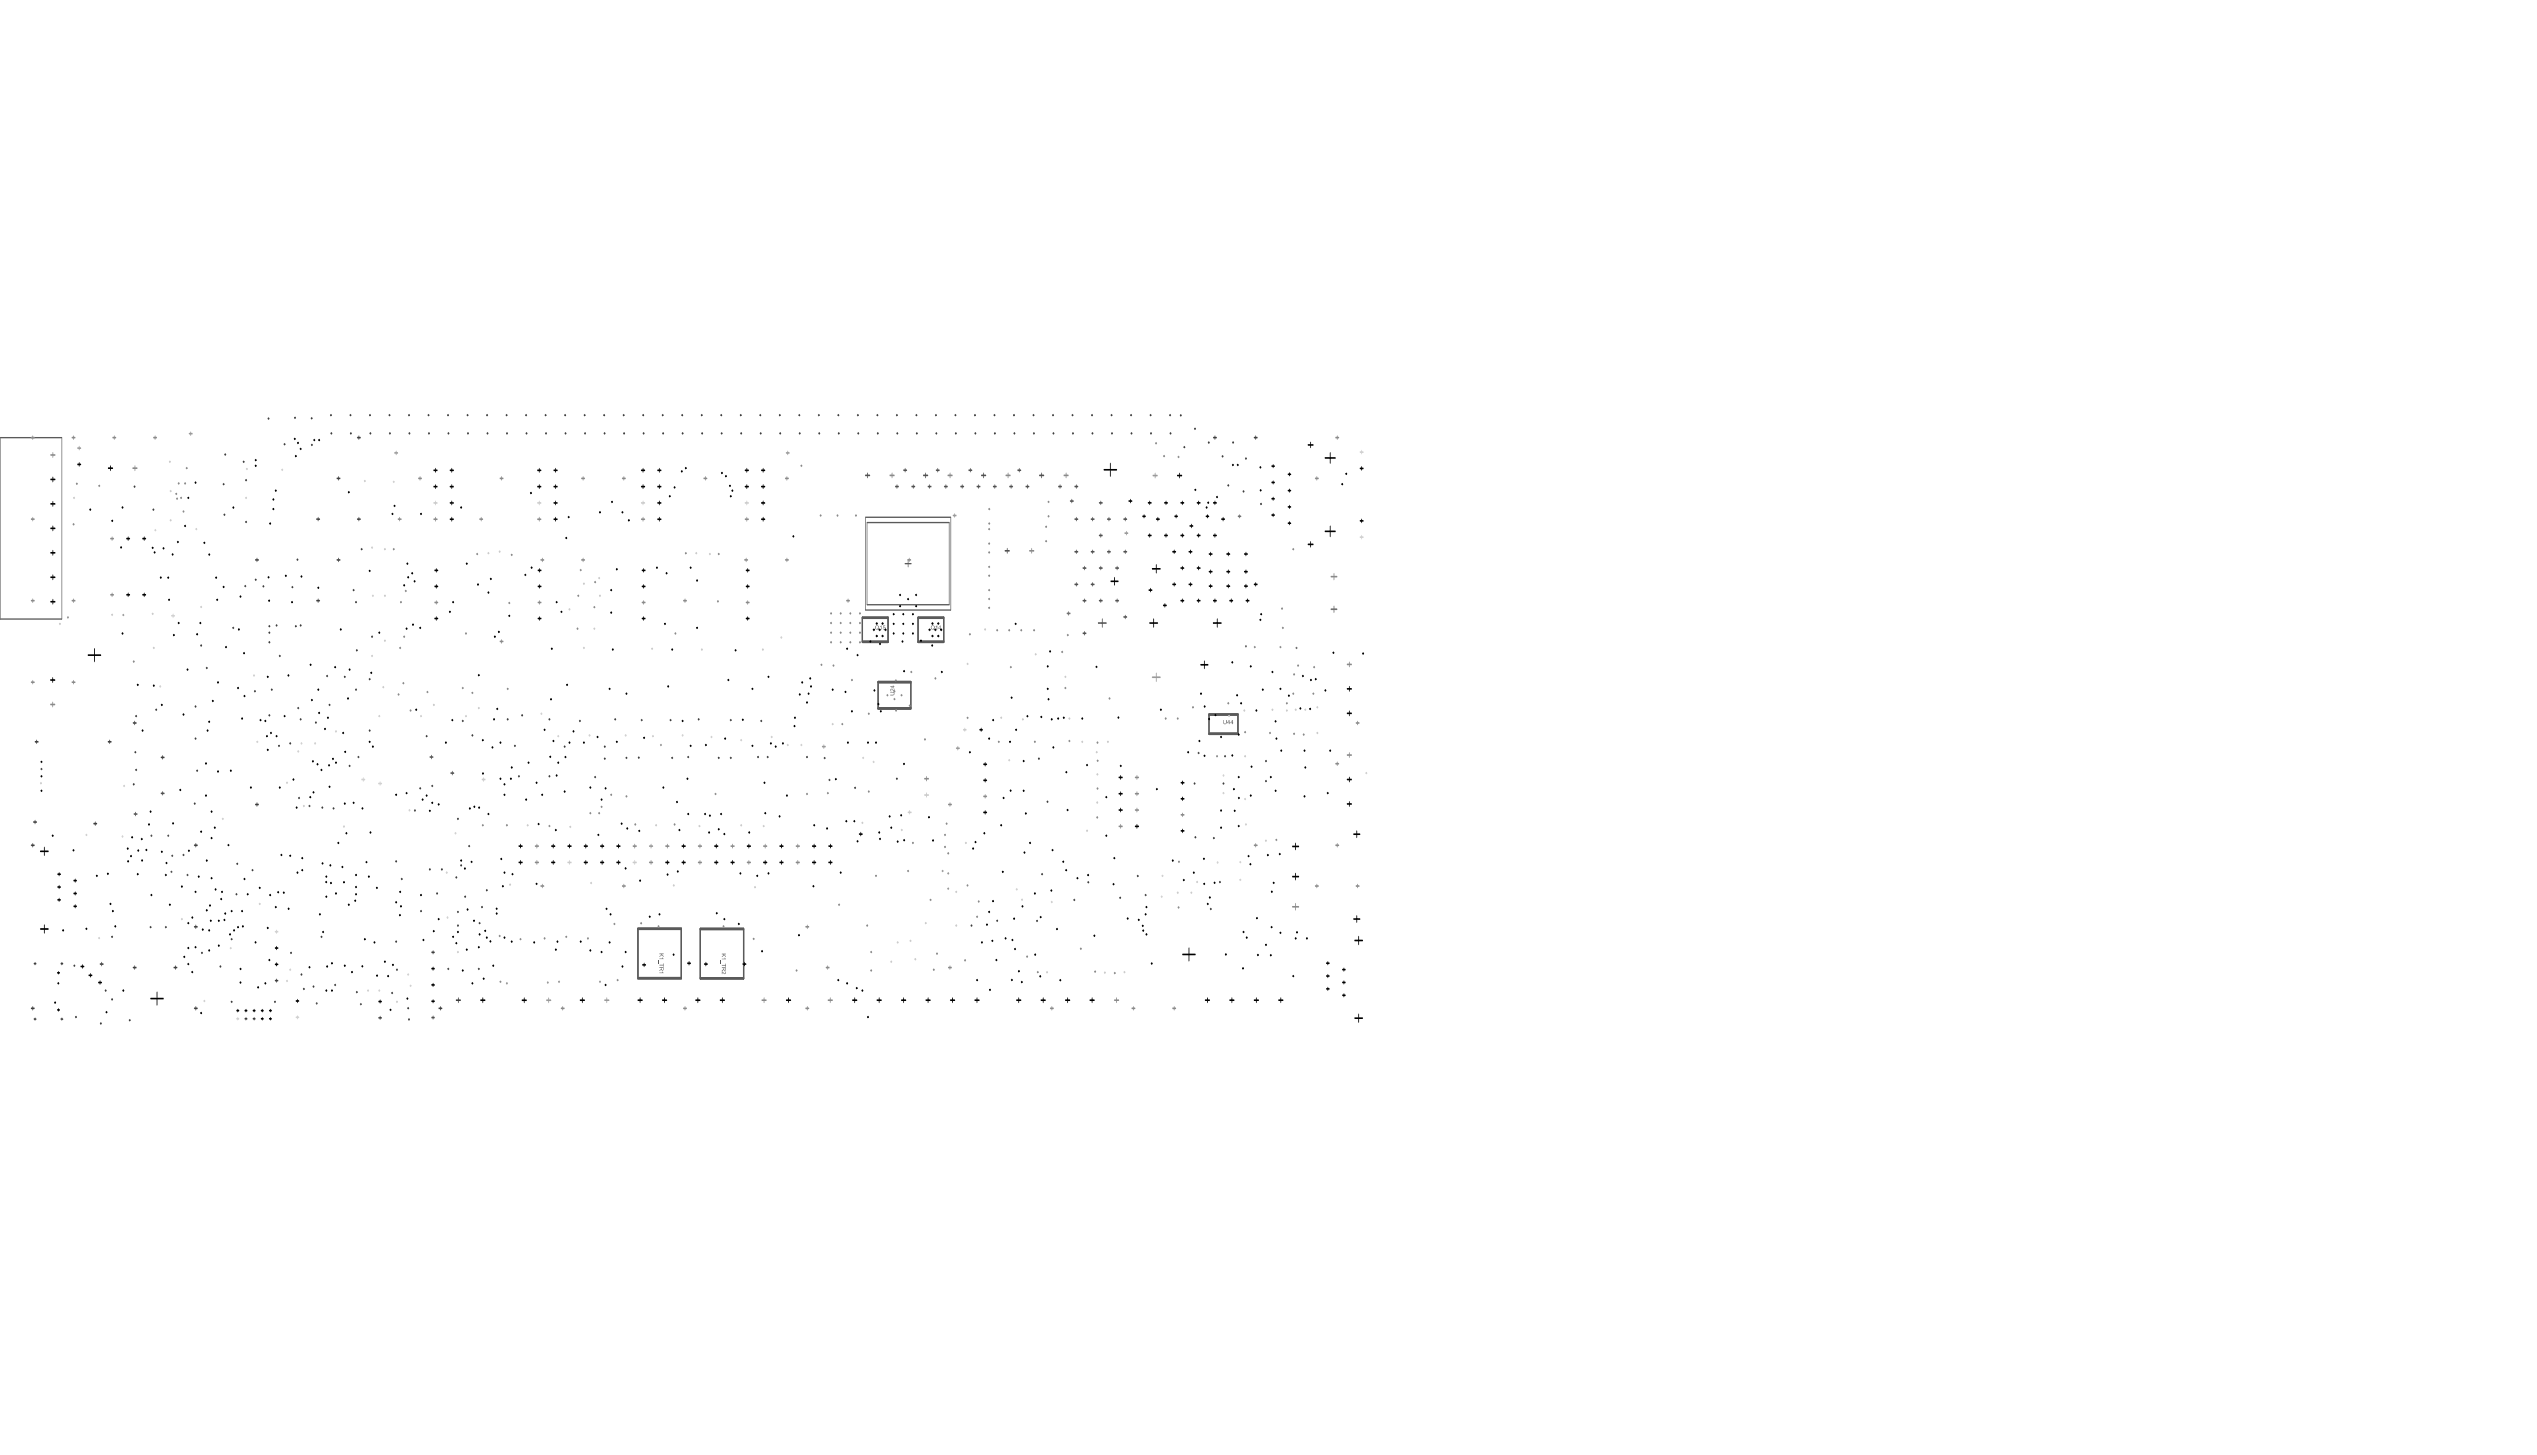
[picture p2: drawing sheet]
<svg xmlns="http://www.w3.org/2000/svg" width="1316mm" height="755mm" viewBox="0 0 1316 755" stroke-linecap="round" stroke-linejoin="round" font-family="sans-serif">
<path d="M0 227h32v94h-32zM449 268h44v48h-44zM450 271h42v43h-42zM469 292h4M471 291v3" fill="none" stroke="#5a5a5a" stroke-width=".52"/>
<path d="M447 320h14v13h-14zM476 320h14v13h-14zM456 354h17v13h-17zM627 371h15v10h-15zM331 482h22v25h-22zM363 482h23v25h-23z" fill="none" stroke="#5a5a5a" stroke-width=".94"/>
<g fill="#5a5a5a">
<path d="M457 325v-1v2v-1z"/>
<path d="M458 324h1l-1 1 1 1h-1h1v-1h-1z"/>
<path d="M485 325l1-1v2v-1z"/>
<path d="M375 495h2h-1l1 1-1-1-1 1 1-1z"/>
<path d="M375 497h1h1z"/>
<path d="M374 498v2z"/>
<path d="M375 500h1h1v1h-1z"/>
<path d="M375 504l1 1v-1l1 1h-1l-1-1v1z"/>
<path d="M462 359h2v1l-2 1 2-1v-1z"/>
<path d="M462 357h1l1 1v-1v2l-2-2v1v1v-1z"/>
<path d="M635 373v2h1v-2v2h-1z"/>
<path d="M342 495h2h-1l1 1-1-1-1 1 1-1z"/>
<path d="M342 497h2z"/>
<path d="M342 498v2z"/>
<path d="M342 500h2v1z"/>
<path d="M342 504h2v1z"/>
<path d="M454 325a1 1 0 0 0 2 0 1 1 0 0 0-2 0zM454 325h2v2l-2-1z"/>
<path d="M483 325a1 1 0 0 0 2 0 1 1 0 0 0-2 0zM483 325h2v2l-2-1z"/>
<path d="M488 325l-1 1h1zM488 324v2h-1z"/>
<path d="M376 502v1v-1zM375 502h2v1h-1h-1v1v-1z"/>
<path d="M462 356l1 1v-1zM462 356l1-1 1 1-1 1z"/>
<path d="M638 374l-1 1h1zM638 373v3l-1-1z"/>
<path d="M639 374v1zM639 373l1 3-2-1z"/>
<path d="M343 502v1h1v-1zM342 502h2v1h-1l-1 1 1-2z"/>
</g>
<g fill="none" stroke="#000" stroke-width=".6">
<path d="M132 239h1M133 238v1M153 228h.1M153 227v1M153 237h1M153 236v1M154 230h1M155 229v1M156 233h.1M156 232v1M163 228h.1M163 228v1"/>
<path d="M165 228h1M166 228v1M679 231h2M680 229v3M687 238h6M690 235v5M26 249h3M27 247v3M40 241h2M41 240v2M56 243h2M57 242v2"/>
<path d="M97 258h1M98 258v1M101 250h1M101 250v1M132 242h1M133 241v1M141 259h1M142 259h.1M143 254h.1M143 254v1M181 255h.1M181 255v1"/>
<path d="M225 252h2M225 244h2M226 243v2M226 251v2M233 252h2M233 244h2M234 243v2M234 251v2M234 260v2M275 256h1M275 255v1M279 252h2"/>
<path d="M279 244h2M280 243v2M280 251v2M287 252h2M287 244h2M288 243v2M288 251v2M288 260v2M318 260v1M333 252h2M333 244h2M334 243v2"/>
<path d="M334 251v2M341 252h2M341 244h2M342 243v2M342 251v2M342 260v2M347 257h1M347 257v1M350 253h.1M350 252v1M353 244h1M354 244v1"/>
<path d="M355 243h1M356 242v1M374 245h1M375 245v1M376 247h1M377 247h.1M378 252h1M379 252h.1M379 257h.1M379 257v1M380 254h.1M380 254v1"/>
<path d="M387 252h1M387 244h1M387 243v2M387 251v2M395 252h2M395 244h2M396 243v2M396 251v2M396 260v2M573 244h6M576 240v7M586 260h1"/>
<path d="M586 259v2M596 260v2M605 260v2M611 247h2M612 245v3M613 260v2M620 254h.1M622 260v2M630 260v2M631 258h1M631 257v1M639 241h1"/>
<path d="M640 241h.1M642 241h.1M654 242h.1M654 254h.1M654 242v1M654 254v1M660 250h1M660 259h1M660 242h1M661 241v1M661 249v2M661 258v1"/>
<path d="M668 254h2M668 246h2M669 245v2M669 254v1M696 251h1M696 251h.1M698 246h1M698 245v1M706 243h1M706 242v2M26 261h3M26 274h3"/>
<path d="M27 260v2M27 273v2M46 264h1M47 264v1M58 270h1M58 270h.1M63 263h1M64 263v1M66 279h1M66 279v1M74 279h2M75 279v1"/>
<path d="M96 273h.1M96 272v1M121 263h.1M121 263v1M140 272h.1M140 271v1M141 264h1M142 264h.1M203 267h1M204 266v1M204 262h1M205 262v1"/>
<path d="M218 267h1M218 266v1M233 261h2M233 269h2M234 268v2M239 263h1M239 263v1M287 261h2M287 269h2M288 268v2M293 279h1M294 279h.1"/>
<path d="M295 268h.1M295 268v1M311 266h1M311 265v1M317 260h1M323 266h.1M323 265v1M326 270h1M326 270h.1M341 261h2M341 269h2M342 268v2"/>
<path d="M395 261h2M395 269h2M396 268v2M411 278h1M412 278v1M593 268h1M594 267v2M596 261h1M596 278h1M596 277v2M600 269h2M601 268v2"/>
<path d="M604 261h2M604 278h2M605 277v2M609 268h2M610 267v2M613 261h1M613 278h1M613 277v2M617 273h2M618 272v2M621 261h2M621 278h2"/>
<path d="M622 277v2M626 263h.1M626 268h1M626 263v1M626 267v2M627 261h.1M627 260v1M629 261h2M629 278h2M630 277v2M634 269h1M635 268v2"/>
<path d="M660 267h1M661 266v2M668 271h2M668 263h2M669 262v2M669 271v1M687 276h6M690 273v5M706 270h1M706 269v2M26 299h3M26 287h3"/>
<path d="M27 286v2M27 298v3M62 284h1M63 284h.1M79 284h1M79 284h.1M80 286h1M80 286v1M83 300h1M83 299v1M85 284h.1M85 284v1"/>
<path d="M87 300h1M87 299v1M89 288h1M90 287v1M92 281h1M92 281h.1M106 282h.1M106 281v1M108 288h1M109 287v1M112 300h.1M112 299v1"/>
<path d="M139 299h1M139 299v1M148 299h1M148 298v1M156 299h1M156 299h.1M191 296h1M192 296h.1M211 292h1M211 292v1M211 299h1M212 299v1"/>
<path d="M214 297h.1M214 297v1M226 296h1M226 295v2M242 292h.1M242 292v1M255 300v1M272 298h1M273 298h.1M275 294h1M276 294v1M279 296h2"/>
<path d="M280 295v2M320 295h.1M320 295v1M333 296h2M334 295v2M340 294h1M341 294v1M345 297h1M346 297v1M358 294h1M358 294v1M387 296h2"/>
<path d="M388 295v2M578 300v3M598 295h4M600 293v4M608 286h2M609 285v2M613 295h1M613 294v1M617 286h1M618 285v2M621 295h2M622 294v1"/>
<path d="M627 296h2M627 287h2M628 286v2M628 296v1M636 296h2M636 287h2M637 286v2M637 296v1M646 296h1M646 287h1M646 286v2M646 296v1"/>
<path d="M679 282h2M680 281v3M26 312h3M27 311v2M66 308h1M66 308v1M74 308h2M75 308v1M87 311h1M88 311h.1M112 311h1M113 311h.1"/>
<path d="M116 304h.1M116 304v1M124 309h1M125 309v1M139 312h1M140 311v1M151 312h1M152 312v1M165 305h.1M165 304v1M209 304h1M210 303v1"/>
<path d="M215 301h.1M215 301v1M226 304h1M226 303v2M226 320v2M233 317h1M233 317v1M235 312h.1M235 312v1M248 303h.1M253 307h1M253 307v1"/>
<path d="M254 300h1M264 319h1M264 319v1M279 304h2M280 303v2M280 320v2M288 312h1M289 312v1M291 317h1M291 317v1M317 306h.1M317 318h.1"/>
<path d="M317 317v1M333 304h2M334 303v2M334 320v2M361 301h1M362 301h.1M387 304h2M388 303v2M388 320v2M463 319h1M464 318v1M467 314h.1"/>
<path d="M467 309h.1M467 308v1M467 314v1M468 319h1M469 318v1M471 311h.1M471 310v1M473 319h1M474 318v1M475 314h1M475 309h1M475 308v1"/>
<path d="M475 314v1M576 301h4M596 306h2M597 305v2M604 314h1M604 313v2M608 303h2M609 302v2M613 312h1M613 311v1M617 303h1M618 302v2"/>
<path d="M621 312h2M622 311v1M627 304h2M628 303v2M629 312h2M630 311v1M636 304h2M637 303v2M638 312h2M639 311v1M646 304h1M646 303v2"/>
<path d="M646 312h2M647 311v1M651 303h1M651 302v2M654 319h1M654 318v1M46 340h6M49 336v7M63 329h1M64 328v1M90 329h1M90 329v1"/>
<path d="M92 323h1M93 323h.1M102 329h1M102 329h.1M104 323h.1M117 336h1M117 335v1M124 326h.1M124 326v1M126 339h1M127 338v1M176 326h1"/>
<path d="M177 326v1M196 328h1M197 328h.1M211 326h.1M214 324h1M214 324h.1M218 326h.1M218 325v1M226 321h1M256 330h1M257 330v1M258 328h1"/>
<path d="M259 327v1M279 321h2M286 336h1M286 336v1M318 337h.1M333 321h2M345 324h.1M345 323v1M348 337h1M349 337h.1M361 326h1M362 325v1"/>
<path d="M381 337h1M382 337v1M387 321h2M439 336h1M439 336v1M445 340h.1M445 339v1M451 333h1M452 332v1M453 327h1M453 326v1M454 323h1"/>
<path d="M454 330h1M455 323v1M455 329v1M456 327h1M456 334h1M456 326v1M457 334h.1M457 323h1M457 330h1M458 323v1M458 329v1M459 327h1"/>
<path d="M459 326v1M463 324h1M463 329h1M464 323v1M464 328v1M468 333h1M468 332v1M468 324h1M468 329h1M469 323v1M469 328v1M473 324h1"/>
<path d="M473 329h1M474 323v1M474 328v1M477 332h1M478 332v1M482 327h1M482 326v1M483 335h1M483 323h1M483 330h1M484 334v1M484 323v1"/>
<path d="M484 329v1M485 327h1M485 326v1M486 323h1M486 330h1M487 323v1M487 329v1M488 327h1M488 326v1M527 324h.1M527 323v1M544 338h1"/>
<path d="M545 337v1M596 323h5M599 321v4M629 323h5M632 321v4M654 321h.1M654 321v1M691 339h1M692 338v1M707 339h1M707 339h.1M26 353h3"/>
<path d="M27 352v2M71 355h1M71 355h.1M79 356h1M80 355v1M97 347h1M97 347v1M113 354h.1M123 357h1M124 356v1M139 351h.1M149 350h1"/>
<path d="M150 350v1M161 345h.1M161 344v1M165 358h.1M165 357v1M174 346h.1M181 347h1M181 347v1M192 349h1M193 349h.1M248 350h1M248 350v1"/>
<path d="M294 355h1M294 355h.1M316 357h1M316 357v1M325 360h.1M325 359v1M346 356h1M347 356h.1M378 353h.1M378 352v1M390 357h1M390 357v1"/>
<path d="M398 351h1M399 351h.1M415 360h.1M416 354h1M416 354h.1M419 360h1M420 359v1M420 352h1M420 352h.1M420 356h1M421 356h.1M432 358h.1"/>
<path d="M432 357v1M438 359h1M439 358v1M453 358h1M454 358h.1M469 348h.1M488 349h1M489 348v1M543 357h1M543 346h1M544 345v1M544 357v1"/>
<path d="M569 346h.1M623 360h.1M623 345h4M623 359v1M625 343v4M639 344h1M639 343v1M649 346h.1M649 345v1M655 358h.1M655 357v1M660 349h.1"/>
<path d="M660 348v1M664 357h1M664 357v1M676 351h.1M676 350v1M680 353h.1M680 352v1M682 352h1M683 352v1M687 358h1M688 358h.1M699 357h2"/>
<path d="M700 356v2M74 379h.1M84 366h.1M84 365v1M95 371h1M95 370v1M107 379h1M108 379h.1M108 374h1M109 374v1M110 364h1M110 363v1"/>
<path d="M125 373h1M126 372v1M127 361h.1M135 373h1M135 373v1M137 374h1M138 374h.1M141 380h.1M147 371h1M148 371v1M161 363h1M162 363h.1"/>
<path d="M165 370h1M166 369v1M168 378h1M169 378h.1M170 372h.1M170 372v1M178 380h.1M180 362h1M181 362v1M216 368h.1M234 373h1M235 373v1"/>
<path d="M256 373h1M256 373h.1M258 368h.1M258 367v1M282 378h1M283 378v1M286 363h.1M286 362v1M297 379h1M298 379v1M354 374h.1M385 373h1"/>
<path d="M385 373v1M412 377h1M412 372h1M412 376v1M412 372v1M418 364h1M419 364v1M442 369h.1M455 365h1M456 365h.1M457 369h.1M508 378h2"/>
<path d="M509 378v1M515 373h1M515 373v1M525 362h.1M525 361v1M527 378h1M527 378v1M533 371h.1M533 371v1M540 372h1M540 371v1M544 363h.1"/>
<path d="M544 362v1M545 373h1M546 373h.1M549 373h.1M549 372v1M552 372h.1M552 372v1M561 373h1M561 372v1M580 372h1M580 372h.1M602 368h1"/>
<path d="M602 368h.1M625 366h.1M625 366v1M627 373h1M627 373h.1M630 371h1M631 371h.1M641 361h1M642 360v1M644 365h.1M644 364v1M651 368h1"/>
<path d="M652 368v1M661 374h1M662 374h.1M668 361h1M669 360v1M674 367h1M675 367v1M679 368h1M680 367v1M699 370h2M700 369v2M21 395h1"/>
<path d="M22 395h.1M107 396h.1M113 400h.1M119 400h1M120 399v1M138 382h1M139 381v1M139 389h.1M140 380h1M143 382h1M143 381v1M162 395h1"/>
<path d="M162 395h.1M164 396h1M165 396v1M166 399h1M167 399v1M170 397h1M171 397h.1M172 394h1M173 393v1M174 396h1M174 395v1M179 390h.1"/>
<path d="M191 385h1M192 384v1M193 387h1M193 387v1M231 385h1M231 385h.1M250 384h1M250 384h.1M255 388h1M255 387v1M259 385h1M260 385h.1"/>
<path d="M265 398h1M266 398h.1M274 396h1M274 395v1M285 392h1M285 392v1M287 384h.1M287 384v1M289 396h1M290 395v1M293 393h1M293 392v1"/>
<path d="M295 385h1M295 385h.1M303 385h.1M310 382h.1M310 382v1M320 385h.1M320 384v1M334 383h1M334 382v1M358 387h1M358 386v1M366 386h1"/>
<path d="M366 386v1M376 383h1M376 383h.1M390 387h1M390 386v1M400 386h.1M400 385v1M402 387h1M402 387v1M406 386h1M406 385v1M440 385h.1"/>
<path d="M450 385h1M450 385h.1M454 385h1M454 385h.1M469 396h.1M469 396v1M503 390h1M503 390h.1M510 396h2M511 396v1M513 383h1M513 383h.1"/>
<path d="M524 385h.1M524 384v1M531 395h.1M531 394v1M546 388h1M546 387v1M564 397h.1M564 396v1M581 397h1M581 397v1M616 390h1M616 390h.1"/>
<path d="M622 384h1M622 384v1M625 392h.1M633 382h1M633 382v1M639 392h1M639 391v1M642 381h1M643 381h.1M649 398h1M649 397v1M662 383h1"/>
<path d="M662 383h.1M664 389h1M665 389v1M676 389h1M677 389v1M677 398h1M677 398h.1M690 389h.1M690 389v1M21 410h1M21 403h1M22 402v1"/>
<path d="M22 410h.1M93 410h1M94 409v1M107 413h.1M107 412v1M130 408h1M130 408v1M145 408h.1M145 408v1M152 404h1M152 404v1M154 419h.1"/>
<path d="M161 413h.1M161 413v1M162 411h1M163 411h.1M171 408h.1M179 417h.1M179 416v1M183 416h1M183 416v1M188 419h.1M188 419v1M205 412h1"/>
<path d="M206 412v1M211 411h.1M211 411v1M219 415h1M219 414v1M221 413h1M221 412v1M224 416h1M224 416v1M227 417h1M228 417v1M243 419h1"/>
<path d="M244 419v1M246 418h.1M246 418v1M248 419h1M249 419h.1M250 401h1M251 401h.1M259 404h1M260 404h.1M261 412h1M261 407h1M262 406v1"/>
<path d="M262 412v1M265 404h.1M273 415h.1M273 414v1M278 406h1M278 406h.1M281 412h1M281 412v1M288 402h1M289 402v1M293 411h.1M293 410v1"/>
<path d="M306 408h1M306 408v1M312 415h.1M312 414v1M314 409h1M314 409h.1M344 408h.1M344 408v1M351 416h1M351 416h.1M356 404h1M357 404h.1"/>
<path d="M396 406h1M397 406h.1M408 413h1M408 412v1M433 404h1M434 404h.1M510 405h2M511 404v2M520 414h1M521 414h.1M524 410h1M524 410h.1"/>
<path d="M531 410h.1M553 400h1M553 400v1M554 420h.1M574 413h.1M574 413v1M580 412h2M580 403h2M581 402v2M581 411v2M581 419v2M600 409h1"/>
<path d="M600 409v1M613 406h1M613 414h1M614 405v2M614 413v2M640 409h.1M640 409v1M642 403h1M642 414h1M643 403h.1M643 414h.1M649 413h.1"/>
<path d="M649 412v1M659 403h1M659 403h.1M661 410h1M662 410h.1M676 413h1M677 413h.1M689 411h.1M689 411v1M699 404h2M699 417h2M700 403v2"/>
<path d="M700 416v2M23 439v5M27 433h1M27 433v1M66 440h.1M68 434h1M69 434v1M73 435h1M74 435v1M77 428h1M77 427v1M78 421h.1"/>
<path d="M89 427h1M90 427h.1M104 431h1M104 431v1M109 421h1M109 435h1M110 421h.1M110 434v1M111 429h1M111 429v1M118 438h1M119 438v1"/>
<path d="M175 437h1M176 437h.1M179 432h1M180 432h.1M192 432h1M192 431v1M223 421h.1M223 420v1M253 422h1M253 422v1M269 439h2M270 438v2"/>
<path d="M279 427h1M279 427v1M286 439h2M287 438v2M288 430h1M288 430v1M295 439h1M295 438v2M303 439h2M304 438v2M310 433h1M310 433h.1"/>
<path d="M311 439h2M312 438v2M320 439h2M321 438v2M322 427h1M323 427h.1M325 430h1M325 429v1M331 431h1M332 431h.1M352 430h1M352 430v1"/>
<path d="M354 439h2M355 438v2M357 422h.1M357 422v1M365 422h1M366 422v1M368 432h.1M368 431v1M368 423h1M368 423h.1M371 439h2M372 438v2"/>
<path d="M373 430h.1M374 422h.1M374 422v1M375 433h1M376 432v1M388 439h1M388 432h1M389 438v2M389 431v1M397 422h.1M397 421v1M404 423h1"/>
<path d="M404 423v1M405 439h1M405 438v2M421 439h2M422 428h1M422 438v2M422 428h.1M429 430h.1M429 429v1M430 439h2M431 438v2M439 426h.1"/>
<path d="M443 426h1M443 426h.1M445 436h.1M445 436v1M446 433h1M447 432v1M456 432h.1M456 431v1M456 435h1M457 435h.1M461 423h1M462 423v1"/>
<path d="M462 429h1M462 429v1M465 436h1M466 436v1M467 423h1M468 423h.1M469 436h.1M469 435v1M482 424h.1M484 436h.1M505 440h.1M506 437h.1"/>
<path d="M506 436v1M510 421h2M510 432h1M511 432h.1M511 421v1M519 428h1M519 428h.1M532 422h1M532 422h.1M534 437h1M534 437h.1M574 433h.1"/>
<path d="M574 433v1M580 420h2M589 429h2M590 428v1M613 431h1M614 430v2M633 420h1M633 429h1M633 420v1M633 429v1M640 420h1M641 420v1"/>
<path d="M642 428h1M643 428v1M671 439h3M672 437v4M702 433h4M704 431v3M21 442h4M30 453h1M31 453v1M31 459v2M38 441h.1M38 457h2"/>
<path d="M39 456v1M50 454h1M50 454v1M56 453h.1M66 440h1M66 447h1M66 446v1M68 444h.1M71 453h1M71 441h1M71 453v1M72 441h.1"/>
<path d="M73 446h1M74 446v1M76 441h.1M76 440v1M84 442h.1M84 441v1M86 454h.1M86 453v1M86 448h1M86 447v1M94 460h1M94 459v1"/>
<path d="M98 441h.1M98 441v1M103 455h.1M103 454v1M107 446h1M107 446v1M109 455h1M110 455v1M127 456h.1M146 443h.1M146 443v1M150 444h1"/>
<path d="M151 443v1M154 453h1M154 452v1M156 451h1M156 445h1M157 445h.1M157 451v1M167 448h1M167 447v1M169 457h1M169 455h1M169 457v1"/>
<path d="M169 454v1M171 449h1M171 458h1M171 448v1M172 458h.1M177 450h1M178 449v1M178 458h1M178 457v1M184 454h1M185 453v1M185 460h.1"/>
<path d="M190 447h.1M191 455h1M191 454v1M239 446h1M239 446v1M241 450h1M241 450v1M244 447h1M245 447h.1M260 445h.1M260 445v1M261 460h.1"/>
<path d="M261 459v1M261 453h1M262 452v1M266 453h.1M266 453v1M269 447h2M270 446v2M278 458h1M278 458v1M286 447h2M287 446v2M303 447h2"/>
<path d="M304 446v2M311 447h2M312 446v2M320 447h2M321 446v2M324 450h1M325 450v1M332 457h.1M332 456v1M345 447h2M346 454h1M346 446v2"/>
<path d="M346 453v1M351 452h1M352 452h.1M354 447h2M355 446v2M371 447h2M372 446v2M379 447h2M380 446v2M384 453h.1M393 454h.1M393 454v1"/>
<path d="M396 447h2M397 446v2M398 453h1M399 453h.1M405 447h1M405 446v2M421 447h2M422 460h.1M422 459v1M422 446v2M430 447h2M431 446v2"/>
<path d="M436 453h.1M436 452v1M520 452h1M520 452h.1M531 442h1M532 442h.1M546 441h.1M551 447h1M552 447h.1M553 451h.1M553 451v1M559 455h.1"/>
<path d="M559 455v1M564 454h1M565 454h.1M577 459h1M578 458v1M578 445h.1M608 446h1M608 446v1M614 456h.1M614 456v1M619 453h1M619 452v1"/>
<path d="M624 445h1M624 458h1M625 445v1M625 458v1M630 458h.1M630 457v1M647 444h1M648 444h.1M648 448h1M649 448v1M657 443h1M658 443v1"/>
<path d="M660 458h1M661 458h.1M664 443h.1M671 455h3M672 453v3M23 480v4M30 460h1M30 467h1M31 466v1M38 470h2M38 463h2M39 463v1"/>
<path d="M39 469v2M57 469h1M57 468v1M58 473h1M59 472v1M78 464h1M79 464v1M88 469h.1M88 469v1M97 479h1M98 478v1M99 476h1"/>
<path d="M100 476h.1M101 463h1M101 462v1M107 472h1M107 472h.1M109 470h.1M109 469v1M109 478h1M109 477v1M112 461h.1M112 461v1M113 478h1"/>
<path d="M114 477v1M114 466h1M115 466v1M115 463h1M115 462v1M116 477h1M116 477h.1M117 474h.1M117 473v1M120 473h1M120 472v1M125 473h1"/>
<path d="M126 472v1M128 464h1M129 463v1M134 460h1M135 460v1M140 464h.1M140 464v1M143 470h.1M143 470v1M144 463h1M144 462v1M147 463h1"/>
<path d="M147 463h.1M149 471h1M150 471v1M166 474h.1M166 474v1M169 465h1M169 465h.1M174 463h1M174 463v1M181 469h.1M181 469v1M184 467h1"/>
<path d="M184 467h.1M184 464h1M184 460h1M185 463v1M195 460h1M196 460v1M205 468h1M206 468h.1M207 475h1M207 463h1M207 474v1M208 462v1"/>
<path d="M208 470h.1M218 464h1M218 464v1M227 477h1M228 476v1M242 472h1M243 471v1M246 478h.1M246 477v1M257 471h1M257 474h1M258 471v1"/>
<path d="M258 473v1M314 471h1M315 471v1M316 474h1M317 474v1M337 475h.1M337 475v1M342 474h.1M342 474v1M372 474h.1M372 473v1M375 477h1"/>
<path d="M376 476v1M383 479h1M383 479v1M512 480h.1M512 479v1M513 473h1M513 473h.1M515 467h1M515 467v1M526 476h.1M526 476v1M530 470h1"/>
<path d="M530 470h.1M537 463h.1M537 463v1M540 476h.1M540 475v1M545 462h1M545 462h.1M585 476h.1M585 476v1M590 477h1M591 477h.1M593 480h.1"/>
<path d="M594 474h1M594 474v1M594 470h1M595 470v1M626 469h1M627 468v1M627 465h1M628 465v1M652 476h.1M652 476v1M660 462h.1M660 462v1"/>
<path d="M702 477h4M704 475v3M21 482h4M32 483h1M33 482v1M44 482h1M45 481v1M59 480h1M60 480v1M95 496h1M96 496v1M97 500h1"/>
<path d="M97 492h1M98 491v1M98 500h.1M101 491h1M101 491v1M105 482h1M105 482h.1M108 493h1M108 483h1M109 482v1M109 493h.1M113 490h1"/>
<path d="M114 490v1M119 485h1M119 484v1M121 483h1M121 482v1M123 481h1M124 481h.1M126 480h.1M126 480v1M132 489h1M133 488v1M139 481h.1"/>
<path d="M139 481v1M139 498h1M140 498h.1M143 492h1M143 491v1M143 499v2M167 483h1M168 483v1M172 500h1M172 499v1M189 487h1M189 487h.1"/>
<path d="M194 489h1M194 488v1M199 499h1M200 498v1M219 488h1M220 487v1M225 483h.1M235 486h.1M236 489h1M237 489v1M237 483h1M238 483v1"/>
<path d="M242 493h.1M242 492v1M248 491h1M248 491v1M248 485h1M249 484v1M251 483h1M252 482v1M252 486h1M253 486v1M254 488h1M254 488v1"/>
<path d="M261 486h1M262 486v1M265 488h1M265 488v1M277 489h.1M277 488v1M288 493h1M288 492v1M289 488h1M289 488v1M301 488h1M301 488v1"/>
<path d="M306 493h1M306 493h.1M312 494h.1M312 493v1M316 489h1M316 488v1M324 494h1M325 493v1M334 500v1M349 495h1M349 495h.1M357 500h1"/>
<path d="M357 499v1M365 500h2M366 499v2M385 500h2M386 499v2M395 493h1M395 493v1M414 485h1M415 485h.1M509 489h1M509 488v1M515 488h.1"/>
<path d="M517 498h.1M521 487h1M522 486v1M525 488h1M525 487v1M526 492h1M527 492v1M537 495h.1M548 482h1M548 482h.1M567 485h1M568 485v1"/>
<path d="M593 483h.1M593 482v1M594 485h1M595 484v1M597 500h1M598 499v1M614 495h6M617 492v6M636 495h.1M645 483h.1M645 483v1M646 486h1"/>
<path d="M647 486v1M652 495h1M653 495v1M656 490h1M657 490h.1M659 495h1M659 495v1M659 481h1M660 481h.1M664 484h1M664 483v1M672 487h1"/>
<path d="M672 486v1M673 484h.1M673 483v1M678 487h.1M678 486v1M688 500h2M689 499v1M703 488h4M705 486v4M28 520h1M29 520h.1M30 505h1"/>
<path d="M30 510h1M30 510h.1M30 504v1M42 501h2M43 500v2M46 506h2M47 505v2M51 510h2M52 509v1M64 514h.1M64 513v1M78 518h7"/>
<path d="M81 515v6M99 504h1M100 504h.1M124 510h1M124 503h1M125 509v1M125 502v1M134 512h.1M137 510h1M138 510h.1M143 500h1M154 519h1"/>
<path d="M154 518v2M160 502h1M161 501v1M169 514h1M169 513v1M169 501h1M170 501v1M172 514h1M172 513v1M179 501h.1M179 500v1M182 504h1"/>
<path d="M183 504h.1M188 501h.1M195 506h1M196 506h.1M196 519h2M197 519v1M201 506h1M201 506v1M204 500h.1M204 500v1M211 518h1M211 518h.1"/>
<path d="M224 511h1M224 519h1M224 502h1M225 502v1M225 510v2M225 519v1M240 503h.1M240 503v1M245 510h.1M249 519h3M250 518v2M251 508h.1"/>
<path d="M251 507v1M256 501h.1M256 500v1M271 519h2M272 518v2M301 519h2M302 518v2M314 511h1M314 510v1M323 501h.1M323 501v1M331 519h2"/>
<path d="M332 518v2M333 500h2M344 519h2M345 518v2M361 519h2M362 518v2M374 519h2M375 518v2M408 519h2M409 518v2M435 508h.1M435 508v1"/>
<path d="M439 510h1M439 510h.1M442 519h3M443 518v2M444 512h1M444 512v1M447 514h1M447 513v1M455 519h2M456 518v2M468 519h2M469 518v2"/>
<path d="M480 519h3M481 518v2M493 519h2M494 518v2M506 519h2M507 508h.1M507 518v2M507 508v1M513 513h1M514 513v1M525 508h.1M525 508v1"/>
<path d="M527 519h3M528 504h1M529 518v2M529 503v1M530 509h.1M530 509v1M539 506h1M540 506v1M540 519h2M541 518v2M550 508h.1M550 508v1"/>
<path d="M553 519h2M554 518v2M565 519h3M567 518v2M625 519h3M626 518v2M638 519h2M639 518v2M645 502h.1M645 502v1M651 519h2M652 518v2"/>
<path d="M663 519h3M664 518v2M671 506h.1M671 506v1M688 506h2M688 513h2M689 505v2M689 512v2M696 510h2M696 516h2M696 503h2M697 502v2"/>
<path d="M697 509v1M697 515v2M30 524h1M30 523v1M55 525h1M55 525h.1M104 525h1M104 525v1M123 524h1M123 524v1M127 524h1M128 524v1"/>
<path d="M131 524h1M132 524v1M135 524h2M135 528h2M136 524v1M136 528v1M140 524h1M140 528h1M140 524v1M140 528v1M202 524h1M203 523v1"/>
<path d="M450 527h1M450 527v1M703 528h4M705 526v4"/>
</g>
<g fill="none" stroke="#cbcbcb" stroke-width=".6">
<path d="M88 239h.1M88 239v1M38 258h1M38 258v1M88 255h1M89 254v1M226 260v2M280 260v2M334 260v2M387 260v2M88 270h1M89 270h.1"/>
<path d="M225 261h2M279 261h2M333 261h2M387 261h1M199 285h1M200 285h.1M253 287h1M253 287h.1M259 286h1M259 286h.1M311 300h.1M311 299v1"/>
<path d="M361 287h1M361 287h.1M368 287h1M368 287v1M58 319h1M58 319h.1M79 318h1M79 318v1M199 309h1M200 309h.1M295 316h1M295 316h.1"/>
<path d="M303 303h.1M303 302v1M311 309h1M311 309h.1M31 324h.1M31 323v1M79 336h1M80 336h.1M199 332h1M200 332v1M303 336h.1M308 326h1"/>
<path d="M308 326h.1M338 336h1M338 336v1M364 337h.1M395 337h1M396 337h.1M511 326h.1M511 326v1M537 339h1M537 339v1M199 356h.1M199 356v1"/>
<path d="M502 344h.1M502 344v1M552 351h1M553 351h.1M225 366h.1M225 365v1M248 367h1M248 367v1M432 376h.1M432 375v1M500 378h1M501 378v1"/>
<path d="M519 372h1M519 372v1M530 373h1M531 373h.1M554 373h1M555 372v1M637 371h1M638 371v1M645 368h1M646 368v1M660 368h.1M667 368h1"/>
<path d="M668 368v1M672 368h1M672 368h.1M677 368h1M677 368h.1M683 367h1M683 366v1M683 380h.1M561 385h1M561 384v1M569 390h.1M574 385h1"/>
<path d="M575 384v1M646 392h.1M646 392v1M683 380h1M250 404h2M251 403v2M480 412h2M481 411v2M569 416h1M569 402h1M569 416v1M569 401v1"/>
<path d="M273 428h1M274 428h.1M296 429h.1M296 428v1M340 428h1M340 428h.1M363 428h.1M363 428v1M384 428h1M385 428h.1M396 428h1M396 428v1"/>
<path d="M447 427h1M447 426v1M468 430h.1M468 430v1M471 421h2M472 420v2M501 437h.1M564 431h.1M656 436h1M657 436h.1M264 459h1M265 458v1"/>
<path d="M295 447h1M295 446v2M306 458h1M307 458h.1M328 447h2M329 446v2M349 459h1M350 459v1M392 460h.1M391 460h1M480 479h1M480 478v1"/>
<path d="M496 463h.1M496 462v1M496 480h.1M611 463h.1M618 463h.1M462 499h1M462 498v1M465 489h1M466 488v1M472 488h1M472 488h.1M475 497h.1"/>
<path d="M475 497v1M543 504h1M543 504v1M573 504h1M573 504v1M583 504h1M583 504v1"/>
</g>
<g fill="none" stroke="#8c8c8c" stroke-width=".6">
<path d="M16 227h2M17 226v2M26 236h3M27 235v2M37 227h2M38 226v2M58 227h2M59 226v2M80 227h1M80 226v2M599 230h1M600 230h.1"/>
<path d="M604 237h.1M604 236v1M611 237h1M611 237h.1M693 227h2M694 226v2M40 251h.1M51 252h1M51 252h.1M69 243h2M70 242v2M91 256h1"/>
<path d="M91 256h.1M92 259h.1M92 258v1M92 251h1M93 250v1M94 258h.1M94 258v1M96 251h.1M96 250v1M97 243h.1M97 242v1M217 248h2"/>
<path d="M218 247v2M259 248h2M260 247v2M302 248h1M303 247v2M323 248h1M324 247v2M365 248h2M366 247v2M407 248h2M408 247v2M415 242h1"/>
<path d="M416 241v1M462 247h2M463 245v3M492 247h2M493 245v3M522 247h2M523 245v3M544 260v1M552 247h2M553 245v3M682 248h2M683 247v2"/>
<path d="M16 269h2M17 268v2M38 272h1M38 272h.1M57 279h2M58 279v1M95 265h1M95 265v1M207 269h1M207 268v2M225 269h2M226 268v2"/>
<path d="M249 269h1M250 268v2M279 269h2M280 268v2M333 269h2M334 268v2M387 269h1M387 268v2M425 267h1M426 267v1M434 267h1M435 267v1"/>
<path d="M444 267h.1M444 267v1M513 274h1M513 264h1M513 272h1M513 274v1M513 264h.1M513 271v1M542 273h1M543 273v1M544 260h.1M544 268h.1"/>
<path d="M544 267v1M204 285h1M204 285h.1M247 287h1M248 287v1M265 288h1M265 287v1M281 290h1M281 290v1M301 296h1M301 295v1M302 290h1"/>
<path d="M303 290v1M355 287h1M356 287h.1M373 287h.1M373 287v1M386 290h2M387 290v1M407 290h2M408 290v1M471 290h2M472 290v1M513 282h1"/>
<path d="M513 286h1M513 294h1M513 299h1M513 282h.1M513 286v1M513 294h.1M513 298v1M534 286h2M535 285v2M542 281h1M543 280v1M671 285h.1"/>
<path d="M690 299h4M692 297v4M16 312h2M17 311v1M37 312h2M38 311v1M57 308h2M58 308v1M208 312h.1M208 312v1M210 306h1M211 306v1"/>
<path d="M226 312h1M226 312v1M264 313h1M264 312v1M279 312h2M280 312v1M300 309h.1M308 315h1M308 315h.1M308 302h1M309 302h.1M333 312h2"/>
<path d="M334 312v1M355 312h1M355 311v1M372 312h1M372 312h.1M387 312h2M388 312v1M431 318h1M431 318h.1M436 318h.1M439 312h2M440 311v1"/>
<path d="M441 318h.1M446 318h.1M513 315h1M513 311h1M513 306h1M513 306h.1M513 310v1M513 315v1M665 316h.1M665 315v1M207 336h1M208 336h.1"/>
<path d="M209 330h1M210 330v1M241 329h1M242 328v1M259 333h2M260 332v1M299 326h1M300 326h.1M350 329h1M350 328v1M431 328h1M431 323h1"/>
<path d="M431 333h1M431 323h.1M431 328h.1M431 333h.1M436 328h.1M436 323h.1M436 333h.1M441 328h.1M441 323h.1M441 333h.1M446 328h.1M446 323h.1"/>
<path d="M446 333h.1M503 329h1M503 329h.1M517 327h1M517 327h.1M523 327h1M524 327h.1M530 327h.1M536 327h1M536 327h.1M551 338h.1M554 329h.1"/>
<path d="M554 329v1M651 336h.1M651 335v1M664 336h1M664 335v1M665 326h1M666 325v1M16 354h2M17 353v2M37 354h2M38 353v2M69 343h1"/>
<path d="M69 343h.1M207 360h.1M209 354h1M209 354v1M221 359h1M222 359h.1M240 357h.1M240 356v1M245 359h.1M245 359v1M263 357h1M263 357v1"/>
<path d="M426 345h1M426 344v1M432 345h1M432 345v1M442 353h.1M442 352v1M464 359h.1M464 358v1M464 353h1M465 353h.1M472 349h1M473 348v1"/>
<path d="M485 352h1M485 352h.1M524 346h1M524 346h.1M552 357h1M553 356v1M671 360h.1M671 359v1M671 350h1M671 349v1M673 345h1M673 345v1"/>
<path d="M681 360h1M681 359v1M681 346h1M682 346h.1M699 345h2M700 343v3M26 365h3M27 364v3M206 360h1M213 368h.1M213 368v1M437 376h.1"/>
<path d="M437 375v1M450 370h1M451 370h.1M460 361h1M460 360v1M464 363h.1M464 362v1M465 368h.1M465 368v1M467 361h1M468 360v1M472 366h.1"/>
<path d="M502 372h.1M502 372v1M575 362h1M576 362v1M604 373h1M605 372v1M611 373h.1M611 372v1M619 367h.1M619 366v1M637 365h1M637 364v1"/>
<path d="M646 380h.1M646 379v1M659 380h.1M667 365h1M668 364v1M704 375h1M704 374v2M480 383h.1M480 383v1M518 385h1M518 384v1M537 385h.1"/>
<path d="M537 384v1M554 384h1M555 384v1M569 385h1M569 395h1M569 385h.1M569 394v1M631 392h1M631 392v1M671 381h1M671 380v1M676 381h1"/>
<path d="M676 381h.1M693 396h2M694 395v2M699 392h2M700 390v3M312 418h.1M312 418v1M317 412h.1M317 412v1M325 413h.1M371 412h1M371 411v1"/>
<path d="M418 412h1M419 411v1M429 411h1M430 411v1M450 411h1M451 410v1M480 404h2M481 403v2M492 417h2M493 416v2M510 413h2M511 412v2"/>
<path d="M569 409h1M569 409h.1M589 412h2M589 403h2M590 402v2M590 411v2M590 419v2M250 428h1M250 428h.1M263 428h.1M278 439h1M279 438v2"/>
<path d="M285 428h.1M285 428v1M306 422h1M306 421v1M311 422h.1M311 421v1M328 439h2M329 428h1M329 438v2M330 427v1M345 439h2M346 438v2"/>
<path d="M350 428h.1M350 427v1M362 439h2M363 438v2M379 439h2M380 438v2M396 439h2M397 438v2M413 439h2M414 438v2M473 437h1M474 437h.1"/>
<path d="M490 439h1M490 433h1M490 433h.1M490 439v1M491 427h.1M569 424h1M569 424h.1M580 429h2M581 428v1M589 420h2M613 423h1M614 422v1"/>
<path d="M651 438h1M651 438v1M662 436h1M662 435v1M693 438h2M694 438v1M278 447h1M279 446v2M281 460h1M281 459v1M323 460h1M324 459v1"/>
<path d="M337 447h2M338 446v2M362 447h2M363 446v2M388 447h1M389 446v2M413 447h2M414 446v2M454 454h1M454 454v1M471 452h.1M471 451v1"/>
<path d="M492 443h.1M492 442v1M502 459h.1M502 459v1M611 447h1M612 447h.1M682 460h2M683 459v1M704 460h1M704 459v1M318 479h1M319 479v1"/>
<path d="M332 479h1M333 478v1M419 480v1M435 469h1M435 469v1M450 480h.1M482 467h1M483 466v1M507 475h.1M507 475v1M507 468h1M508 467v1"/>
<path d="M611 471h1M611 470v1M671 470h3M672 469v3M259 485h1M259 485v1M270 487h.1M282 487h1M283 486v1M293 486h1M294 486h.1M305 487h.1"/>
<path d="M305 486v1M341 480h1M342 480v1M375 480h1M375 480v1M391 487h.1M418 481h2M452 494h.1M452 493v1M486 495h.1M486 494v1M500 498h1"/>
<path d="M501 498h.1M533 496h.1M560 492h1M561 492h.1M259 509h1M260 509h.1M320 508h1M320 508v1M395 519h3M396 518v2M413 503h1M413 503v1"/>
<path d="M429 502h1M429 501v2M430 519h2M431 518v2M452 503h.1M452 503v1M484 503h1M484 503h.1M492 502h2M493 501v2M538 504h1M538 504v1"/>
<path d="M568 504h.1M578 505h1M578 519h2M578 504v1M579 518v2M291 523h2M292 522v2M355 523h1M355 522v2M418 523h2M419 522v2M545 523h2"/>
<path d="M546 522v2M587 523h2M588 522v2M608 523h2M609 522v2"/>
</g>
<g fill="none" stroke="#444" stroke-width=".6">
<path d="M139 217h1M139 217h.1M153 217h.1M153 216v1M161 217h1M162 217h.1M171 215h1M172 215v1M181 215h1M182 215v1M192 215h.1M192 215v1"/>
<path d="M202 215h.1M202 215v1M212 215h1M212 215v1M222 215h1M222 215v1M232 215h1M232 215v1M242 215h1M243 215v1M252 215h1M253 215v1"/>
<path d="M262 215h1M263 215v1M273 215h.1M273 215v1M283 215h.1M283 215v1M293 215h1M293 215v1M303 215h1M303 215v1M313 215h1M313 215v1"/>
<path d="M323 215h1M324 215v1M333 215h1M334 215v1M343 215h1M344 215v1M354 215h.1M354 215v1M364 215h.1M364 215v1M374 215h1M374 215v1"/>
<path d="M384 215h1M384 215v1M394 215h1M394 215v1M404 215h1M405 215v1M414 215h1M415 215v1M424 215h1M425 215v1M435 215h.1M435 215v1"/>
<path d="M445 215h.1M445 215v1M455 215h1M455 215v1M465 215h1M465 215v1M475 215h1M475 215v1M485 215h1M486 215v1M495 215h1M496 215v1"/>
<path d="M505 215h1M506 215v1M516 215h.1M516 215v1M526 215h.1M526 215v1M536 215h1M536 215v1M546 215h1M546 215v1M556 215h1M556 215v1"/>
<path d="M566 215h1M567 215v1M576 215h1M577 215v1M586 215h1M587 215v1M597 215h.1M597 215v1M607 215h.1M607 215v1M612 215h1M613 215v1"/>
<path d="M117 236h.1M117 235v1M126 239h1M126 239v1M147 230h1M148 230v1M161 231h1M162 230v1M172 225h.1M172 224v1M182 225h.1M182 224v1"/>
<path d="M185 227h2M186 226v2M192 225h.1M192 224v1M202 225h1M202 224v1M212 225h1M212 224v1M222 225h1M223 224v1M232 225h1M233 224v1"/>
<path d="M242 225h1M243 224v1M253 225h.1M253 224v1M263 225h.1M263 224v1M273 225h.1M273 224v1M283 225h1M283 224v1M293 225h1M293 224v1"/>
<path d="M303 225h1M304 224v1M313 225h1M314 224v1M323 225h1M324 224v1M334 225h.1M334 224v1M344 225h.1M344 224v1M354 225h.1M354 224v1"/>
<path d="M364 225h1M364 224v1M374 225h1M374 224v1M384 225h1M385 224v1M394 225h1M395 224v1M404 225h1M405 224v1M415 225h.1M415 224v1"/>
<path d="M425 225h.1M425 224v1M435 225h.1M435 224v1M445 225h1M445 224v1M455 225h1M455 224v1M465 225h1M466 224v1M475 225h1M476 224v1"/>
<path d="M485 225h1M486 224v1M496 225h.1M496 224v1M506 225h.1M506 224v1M516 225h.1M516 224v1M526 225h1M526 224v1M536 225h1M536 224v1"/>
<path d="M546 225h1M547 224v1M556 225h1M557 224v1M566 225h1M567 224v1M577 225h.1M577 224v1M587 225h.1M587 224v1M597 225h.1M597 224v1"/>
<path d="M607 225h1M607 224v1M614 232h1M614 232h.1M620 222h.1M620 222v1M627 230h.1M627 229v1M629 227h2M630 226v2M634 237h1M634 236v1"/>
<path d="M639 229h1M640 229v1M646 238h1M646 237v1M651 227h1M651 226v2M69 252h1M70 252v1M116 251h.1M127 249h1M128 249h.1M175 248h1"/>
<path d="M176 247v2M637 252h1M637 251v1M645 255h.1M79 264h1M80 264v1M116 267h1M116 267h.1M127 271h1M128 270v1M164 269h2M165 268v2"/>
<path d="M185 269h2M186 268v2M654 261h1M654 261v1M132 290h2M133 290v1M154 290h1M154 290v1M175 290h1M176 290v1M187 285h1M188 285h.1"/>
<path d="M127 304h1M127 304h.1M132 301h1M133 300v1M136 304h1M137 304h.1M151 305h1M152 304v1M164 312h2M165 311v1M183 306h1M183 306h.1"/>
<path d="M184 312h1M185 312v1M104 335h1M104 334v1M121 326h.1M121 325v1M139 325h1M139 333h1M139 328h1M140 324v1M140 328h.1M140 333h.1"/>
<path d="M143 324h1M143 324v1M145 340v1M153 325h1M153 324v1M156 324h.1M156 324v1M185 337h.1M185 337v1M193 330h.1M193 330v1M107 346h1"/>
<path d="M107 346v1M132 358h1M132 358v1M141 358h.1M141 357v1M145 340h.1M169 351h1M170 350v1M179 351h.1M184 358h1M185 357v1M191 352h1"/>
<path d="M192 352v1M69 375h2M70 374v2M70 371h1M71 371v1M81 368h.1M101 366h1M101 366v1M139 371h1M140 371h.1M154 367h1M155 367v1"/>
<path d="M156 373h.1M164 375h.1M164 374v1M171 366h.1M171 365v1M191 379h1M192 379h.1M240 374h.1M263 373h1M263 373h.1M271 371h.1M285 373h.1"/>
<path d="M301 374h.1M319 373h1M319 373h.1M333 373h.1M333 373v1M348 373h.1M348 373v1M362 373h1M362 373h.1M379 373h.1M379 373v1M395 374h.1"/>
<path d="M18 385h2M19 384v2M21 399h1M22 399h.1M56 385h2M57 384v2M70 390h1M70 390h.1M70 399h1M71 399v1M84 393h1M84 392v2"/>
<path d="M101 383h1M101 383h.1M102 400h1M102 399v1M144 387h1M145 386v1M150 386h1M151 385v1M181 397h1M181 397v1M186 393h.1M186 392v1"/>
<path d="M221 382h1M221 381v1M245 381h.1M245 381v1M267 387h.1M267 386v1M293 387h.1M293 387v1M313 393h1M313 387h1M314 387v1M314 393v1"/>
<path d="M325 393h.1M331 393h1M331 393h.1M348 393h1M349 393h.1M357 393h.1M357 392v1M373 393h.1M379 393h.1M393 393h1M393 392v1M398 393h1"/>
<path d="M398 392v1M418 393h1M419 392v1M428 393h.1M539 393h.1M539 393v1M622 391h.1M622 390v1M635 392h1M636 392v1M656 395h1M657 394v1"/>
<path d="M69 407h1M69 406v1M101 417h.1M101 416v1M132 417h2M133 416v2M155 414h.1M160 418h1M161 418h.1M167 419h1M167 419h.1M173 419h.1"/>
<path d="M173 419v1M218 409h.1M224 408h1M224 407v1M269 403h1M269 402v1M285 403h.1M285 402v1M308 403h1M309 403h.1M430 404h1M430 404v1"/>
<path d="M443 409h1M444 408v1M465 404h1M465 404h.1M543 416h1M543 415v1M619 406h1M620 406v1M634 406h1M635 406v1M656 405h1M657 405h.1"/>
<path d="M16 438h2M17 438v1M17 426h2M18 425v2M49 427h1M49 426v2M101 438h1M102 438v1M215 420h1M215 420v1M237 425h1M238 424v1"/>
<path d="M243 439h1M243 438v1M620 434h1M620 434v1M629 435h1M630 434v1M95 443h1M95 443v1M97 454h1M97 453v1M123 448h.1M131 451h.1"/>
<path d="M131 451v1M205 447h1M206 446v1M208 456h1M208 456h.1M223 451h.1M229 451h1M229 451h.1M236 455h1M237 455h.1M239 449h1M239 448v1"/>
<path d="M540 453h1M541 453v1M564 458h1M565 457v1M590 454h1M590 454v1M633 457h.1M633 457v1M102 480v1M122 464h1M123 463v1M218 473h1"/>
<path d="M218 472v1M226 463h1M227 463v1M237 473h1M238 473h.1M238 480h.1M241 465h1M241 465h.1M248 479h1M249 478v1M250 470h.1M250 470v1"/>
<path d="M252 462h1M253 461v1M504 480h.1M517 478h1M517 477v1M538 478h.1M538 477v1M557 467h1M557 466v1M581 466h.1M581 465v1M594 464h1"/>
<path d="M594 464v1M628 471h1M628 471v1M18 500h1M18 499v1M32 500h1M32 499v1M52 500h2M53 499v2M58 486h.1M78 481h.1M86 481h.1"/>
<path d="M101 481h1M104 494h1M105 494h.1M120 487h1M120 487h.1M151 494h.1M166 486h1M167 486h.1M205 488h1M206 488v1M224 494h1M225 493v2"/>
<path d="M237 480h1M38 501h1M39 500v1M54 514h1M55 513v1M58 518h.1M58 518v1M69 502h2M70 501v2M90 502h2M91 501v2M114 501h1"/>
<path d="M114 501v1M120 520h1M120 519v1M142 520h1M143 519v1M143 509h1M143 508v1M156 505h1M156 505v1M157 513h1M158 513h.1M162 512h1"/>
<path d="M163 511v1M174 511h.1M174 510v1M185 515h.1M185 514v1M203 515h1M203 515h.1M206 503h.1M232 502h1M233 502v1M237 519h2M238 518v2"/>
<path d="M248 502h1M248 502v1M16 523h2M17 522v2M18 529h1M18 528v1M32 529h1M32 528v1M39 527h1M39 527v1M52 531h1M52 530v1"/>
<path d="M67 529h1M67 529h.1M101 523h1M102 522v2M127 528h1M128 528v1M131 528h1M132 528v1M196 528h2M197 527v2M211 523h1M212 523h.1"/>
<path d="M212 529h1M212 528v1M228 523h1M228 522v2"/>
</g>
<g fill="none" stroke="#545454" stroke-width=".6">
<path d="M449 247h2M450 245v3M465 252h1M465 251v2M469 244h1M470 243v2M473 252h2M474 251v2M479 247h2M480 245v3M481 252h2M482 251v2"/>
<path d="M486 244h1M487 243v2M490 252h2M491 251v2M498 252h2M499 251v2M503 244h1M503 243v2M507 252h1M508 251v2M509 247h2M510 245v3"/>
<path d="M515 252h2M516 251v2M524 252h1M525 251v2M528 244h2M529 243v2M532 252h2M533 251v2M539 247h3M540 245v3M549 252h2M550 251v2"/>
<path d="M555 260h2M556 259v2M558 252h1M558 251v2M571 260v2M558 269h1M558 268v2M566 269h2M567 268v2M570 261h2M570 278h2M571 277v2"/>
<path d="M574 269h2M575 268v2M583 269h2M584 268v2M521 286h3M523 285v2M558 286h1M558 285v2M562 295h1M563 294v1M566 286h2M567 285v2"/>
<path d="M570 295h2M571 294v1M574 286h2M575 285v2M579 295h1M580 294v1M583 286h2M584 285v2M558 303h1M558 302v2M562 312h1M563 311v1"/>
<path d="M566 303h2M567 302v2M570 312h2M571 311v1M579 312h1M580 311v1M583 320h2M584 319v2M562 328h1M563 328v1M570 323h4M572 321v4"/>
<path d="M223 393h2M224 392v1M84 411h1M84 411v1M234 401h2M235 400v2M70 422h1M70 421v2M78 433h1M79 433v1M87 433h1M87 433v1"/>
<path d="M89 452h.1M89 444h1M89 443v1M164 520h1M164 520v1M187 521h1M187 520v1M224 528h1M225 527v1"/>
</g>
<path d="M642 268h2M643 267v2M554 318h1M554 317v2M690 316h4M692 314v4M646 335h1M646 335v1M672 336h1M673 336h.1" fill="none" stroke="#6d6d6d" stroke-width=".6"/>
<g fill="none" stroke="#9b9b9b" stroke-width=".6">
<path d="M40 232h2M41 232v1M98 225h2M99 224v2M205 235h1M206 234v2M408 235h2M409 234v2M598 247h2M599 245v3M494 267h2M495 267v1"/>
<path d="M584 277h1M584 276v1M35 320v1M64 319h.1M35 320h1M598 351h4M600 349v4M343 386h.1M343 386v1M427 387h1M427 386v2M496 388h2"/>
<path d="M497 387v2M337 439h2M338 438v2M489 452h.1M489 451v1M492 453h.1M492 461h.1M263 510h.1M283 519h3M284 510h1M284 509v1M285 518v2"/>
<path d="M290 509h.1M311 509h1M311 509h.1M314 519h2M315 518v2"/>
</g>
<g fill="none" stroke="#cfcfcf" stroke-width=".6">
<path d="M706 234h1M706 234v1M127 258h1M128 258v1M128 243h.1M128 243v1M146 244h1M146 243v1M189 249h1M189 249v1M204 250h1M204 250h.1"/>
<path d="M80 275h1M81 275h.1M102 274h.1M102 274v1M706 279h1M706 278v1M193 284h.1M89 319h2M90 319v1M104 315h1M104 314v1M193 309h1"/>
<path d="M193 309h.1M193 340v1M405 331h1M405 330v1M83 356h.1M131 350h1M132 350v1M193 340h.1M174 379h1M174 379v1M196 371h1M197 371v1"/>
<path d="M218 371h1M218 371v1M241 371h1M242 371v1M281 370h.1M133 385h1M134 384v1M154 390h1M155 389v1M156 386h1M156 385v1M163 386h1"/>
<path d="M163 385v1M289 382h1M290 381v1M306 381h.1M306 381v1M324 381h1M325 381v1M338 382h1M339 381v1M354 381h.1M354 381v1M369 382h.1"/>
<path d="M369 382v1M384 384h1M385 384h.1M400 382h1M400 382v1M408 386h1M409 386v1M415 386h1M416 386v1M447 393h1M448 393h.1M453 395h1"/>
<path d="M453 395h.1M523 394h1M524 394v1M21 406h1M21 406v1M64 408h1M64 407v1M149 406h.1M157 418h1M158 418h.1M188 404h1M188 403v2"/>
<path d="M196 406h2M197 406v1M212 420v1M634 411h1M634 402h1M635 402v1M635 411v1M646 414h.1M646 414v1M709 401h.1M44 433h1M45 433h.1"/>
<path d="M63 434h1M64 433v1M115 425h1M116 424v1M178 429h1M178 428v1M212 420h1M236 432h1M236 432h.1M646 428h1M646 427v1M231 453h1"/>
<path d="M232 452v1M603 454h.1M603 454v1M621 457h.1M621 457v1M631 447h1M632 447v1M643 456h1M643 447h1M643 447h.1M643 456v1M94 477h1"/>
<path d="M94 476v1M134 469h1M135 468v1M232 476h1M232 476h.1M527 461h1M527 461v1M530 467h1M530 466v1M545 468h1M546 467v1M602 465h1"/>
<path d="M603 465h.1M51 487h1M51 486v1M119 492h1M120 491v1M143 483h1M143 482v2M237 494h1M238 493v1M106 519h.1M149 509h.1M149 508v1"/>
<path d="M150 503h1M151 503h.1M191 514h.1M191 513v1M196 514h1M197 513v1M206 520h.1M206 519v1M211 505h1M212 505v1M213 511h.1M213 511v1"/>
<path d="M123 528h1M123 528v1M154 528h1M154 527v1"/>
</g>
</svg>
